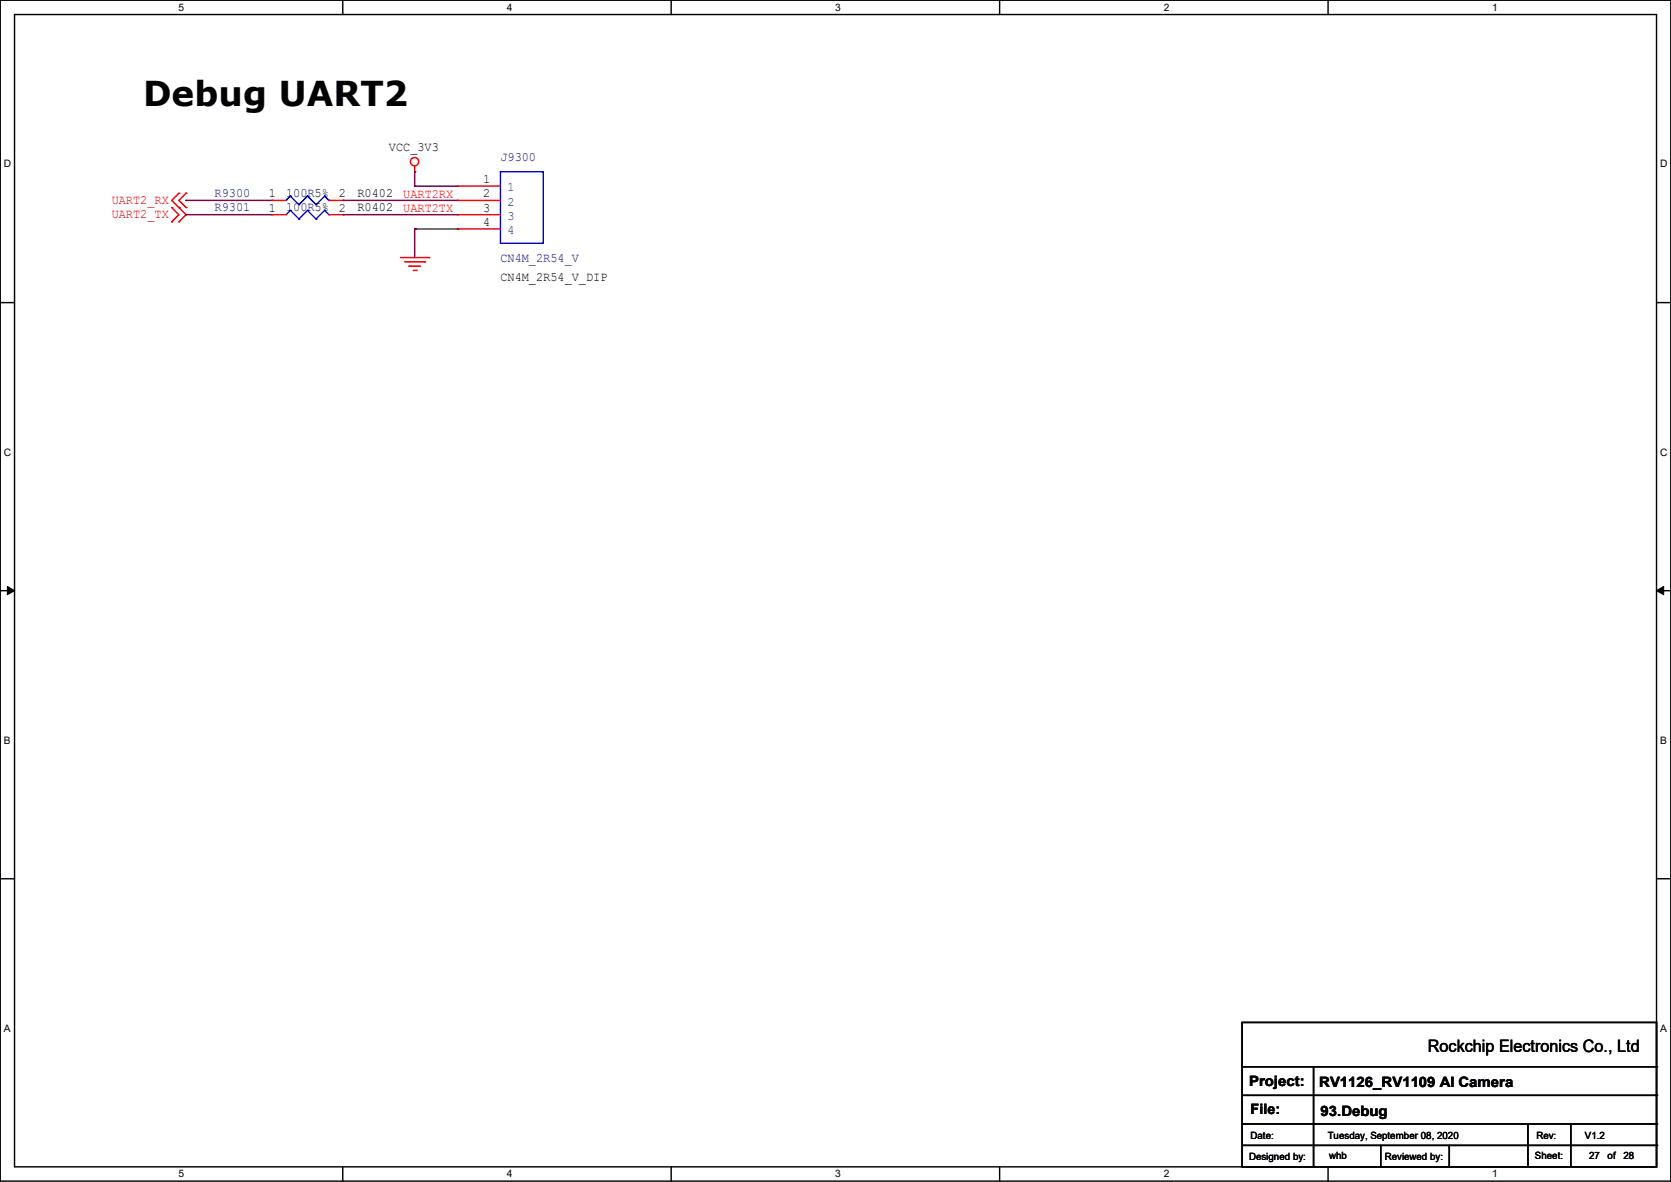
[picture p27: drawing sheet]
<svg xmlns="http://www.w3.org/2000/svg" width="297mm" height="210mm" viewBox="0 0 297 210" stroke-linecap="round" stroke-linejoin="round" font-family="sans-serif">
<defs><g id="words">
<text font-size="6.1" x="25.4" y="18.8">Debug UART2</text>
<text font-size="3" x="253.8" y="186.9">Rockchip Electronics Co., Ltd</text>
<g font-size="2.5">
<text x="222" y="192.9">Project:</text>
<text x="222.3" y="198">File:</text>
<text x="234.5" y="193.2">RV1126_RV1109 AI Camera</text>
<text x="234.7" y="198.2">93.Debug</text>
</g>
<g font-size="2.3">
<text x="69.1" y="26.8">VCC_3V3</text>
<text x="47.8" y="35.1">1</text>
<text x="60.2" y="35.1">2</text>
<text x="63.5" y="34.9">R0402</text>
<text x="85.9" y="32.5">1</text>
<text x="85.9" y="35.1">2</text>
<text x="47.8" y="37.6">1</text>
<text x="60.2" y="37.6">2</text>
<text x="63.5" y="37.5">R0402</text>
<text x="85.9" y="37.6">3</text>
<text x="85.9" y="40.1">4</text>
<text x="88.9" y="49.9">CN4M_2R54_V_DIP</text>
</g>
<g font-size="2.3" fill="#000080">
<text x="88.9" y="28.6">J9300</text>
<text x="38.1" y="34.9">R9300</text>
<text x="50.8" y="34.9">100R5%</text>
<text x="38.1" y="37.5">R9301</text>
<text x="50.8" y="37.5">100R5%</text>
<text x="88.9" y="46.6">CN4M_2R54_V</text>
</g>
<g font-size="2.3" fill="#f00">
<text x="71.7" y="35.1">UART2RX</text>
<text x="19.9" y="36.2">UART2_RX</text>
<text x="19.9" y="38.7">UART2_TX</text>
<text x="71.7" y="37.6">UART2TX</text>
</g>
<g font-size="2.3" fill="#004080">
<text x="90.2" y="34">1</text>
<text x="90.2" y="36.5">2</text>
<text x="90.2" y="39.1">3</text>
<text x="90.2" y="41.6">4</text>
</g>
<g font-size="1.8">
<text x="31.8" y="1.9">5</text>
<text x="90.1" y="1.9">4</text>
<text x="148.5" y="1.9">3</text>
<text x="206.8" y="1.9">2</text>
<text x="265.2" y="1.9">1</text>
<text x=".7" y="29.8">D</text>
<text x="295.1" y="29.8">D</text>
<text x=".7" y="80.9">C</text>
<text x="295.1" y="80.9">C</text>
<text x=".7" y="132.1">B</text>
<text x="295.1" y="132.1">B</text>
<text x=".7" y="183.3">A</text>
<text x="295.1" y="183.3">A</text>
<text x="222.3" y="202.3">Date:</text>
<text x="236" y="202.3">Tuesday, September 08, 2020</text>
<text x="273.1" y="202.3">Rev:</text>
<text x="281.7" y="202.3">V1.2</text>
<text x="31.8" y="209.2">5</text>
<text x="90.1" y="209.2">4</text>
<text x="148.5" y="209.2">3</text>
<text x="206.8" y="209.2">2</text>
<text x="222" y="206.1">Designed by:</text>
<text x="236.2" y="205.9">whb</text>
<text x="246.1" y="206.1">Reviewed by:</text>
<text x="265.2" y="209.2">1</text>
<text x="272.8" y="205.9">Sheet:</text>
<text x="282.5" y="205.9">27</text>
<text x="285.7" y="205.9">of</text>
<text x="288.6" y="205.9">28</text>
</g>
</g></defs>
<path d="M0 0h297v209.8h-297zM2.6 2.6h291.8v204.7h-291.8z" fill="none" stroke="#000" stroke-width=".25"/>
<g fill="#fff">
<path d="M31.7 .3h1v2h-1z"/>
<path d="M31.7 207.6h1v2h-1z"/>
</g>
<path d="M60.9 0v2.6M60.9 207.3v2.5" fill="none" stroke="#000" stroke-width=".25"/>
<g fill="#fff">
<path d="M90.1 .3h1v2h-1z"/>
<path d="M90.1 207.6h1v2h-1z"/>
</g>
<path d="M119.3 0v2.6M119.3 207.3v2.5" fill="none" stroke="#000" stroke-width=".25"/>
<g fill="#fff">
<path d="M148.5 .3h.9v2h-.9z"/>
<path d="M148.5 207.6h.9v2h-.9z"/>
</g>
<path d="M177.7 0v2.6M177.7 207.3v2.5" fill="none" stroke="#000" stroke-width=".25"/>
<g fill="#fff">
<path d="M206.8 .3h1v2h-1z"/>
<path d="M206.8 207.6h1v2h-1z"/>
</g>
<path d="M236.1 0v2.6M236.1 207.3v2.5" fill="none" stroke="#000" stroke-width=".25"/>
<g fill="#fff">
<path d="M265.2 .3h1v2h-1z"/>
<path d="M265.2 207.6h1v2h-1z"/>
<path d="M.7 28.2h1.2v1.9h-1.2z"/>
<path d="M295.1 28.2h1.2v1.9h-1.2z"/>
<path d="M.7 79.3h1.2v2h-1.2z"/>
<path d="M295.1 79.3h1.2v2h-1.2z"/>
</g>
<path d="M0 53.8h2.6M294.4 53.8h2.6" fill="none" stroke="#000" stroke-width=".25"/>
<g fill="#fff">
<path d="M.7 130.5h1.2v2h-1.2z"/>
<path d="M295.1 130.5h1.1v2h-1.1z"/>
</g>
<path d="M0 104.9h2.6M294.4 104.9h2.6" fill="none" stroke="#000" stroke-width=".25"/>
<path d="M1.3 104.2l1.3 .7-1.3 .8zM294.4 104.9l1.3-.7v1.5z" fill="#000" stroke="#000" stroke-width=".18"/>
<g fill="#fff">
<path d="M.7 181.7h1.2v2h-1.2z"/>
<path d="M295.1 181.7h1.1v2h-1.1z"/>
</g>
<g fill="none" stroke="#000" stroke-width=".25">
<path d="M0 156.1h2.6M294.4 156.1h2.6M220.8 181.7h73.6v25.6h-73.6zM220.8 189.5h73.6M220.8 194.6h73.6M220.8 199.7h73.6M233.5 189.5v17.8M271.6 199.7v7.6M279.2 199.7v7.6M294.4 189.5h.1M294.4 194.6h.1M294.4 199.7h.1"/>
<path d="M220.8 203.5h73.6M233.5 207.3h.1M245.4 207.3h.1M245.4 203.5v3.8M257.6 207.3h.1M257.6 203.5v3.8M271.6 207.3h.1M279.2 207.3h.1M294.4 203.5h.1"/>
</g>
<g fill="none" stroke="#f00" stroke-width=".25">
<path d="M30.5 39.4h.1M30.5 36.9h.1M30.5 36.9l1.3 1.2-1.3 1.3M31.8 36.9h.1M31.8 34.3h.1M31.8 39.4h.1M31.8 34.3l-1.3 1.3 2.6 2.5-1.3 1.3M33.1 36.9h.1M33.1 34.3h.1M33.1 34.3l-1.3 1.3 1.3 1.3M48.3 35.6h.1M48.3 38.1h.1"/>
<path d="M48.3 35.6h2.5M48.3 38.1h2.5M58.5 35.6h2.5M58.5 38.1h2.5M61 35.6h.1M61 38.1h.1M73.7 30.5h.1M73.7 29.5v1M81.3 33.1h.1M81.3 35.6h.1M81.3 38.1h.1M81.3 35.6h7.6"/>
<path d="M81.3 33.1h7.6M81.3 38.1h7.6M71.2 45.8h5M71.9 46.5h3.6M72.7 47.3h.1M72.7 47.3h2M73.4 48h.6M74 48h.1M75.5 46.5h.1M76.2 45.8h.1M81.3 40.7h.1M81.3 40.7h7.6"/>
<circle cx="73.7" cy="28.7" r=".74"/>
</g>
<g fill="none" stroke="#00f" stroke-width=".25">
<path d="M51.6 34.8h.1M51.6 37.4h.1M51.6 34.8l-.8 .8M51.6 34.8l1.5 1.6M51.6 37.4l-.8 .7M51.6 37.4l1.5 1.5M53.1 36.4h.1M53.1 38.9h.1M54.7 34.8h.1M54.7 37.4h.1M54.7 34.8l-1.6 1.6M54.7 34.8l1.5 1.6"/>
<path d="M54.7 37.4l-1.6 1.5M54.7 37.4l1.5 1.5M56.2 36.4h.1M56.2 38.9h.1M57.7 34.8h.1M57.7 37.4h.1M57.7 34.8l-1.5 1.6M57.7 34.8l.8 .8M57.7 37.4l-1.5 1.5M57.7 37.4l.8 .7M58.5 35.6h.1M58.5 38.1h.1"/>
<path d="M88.9 30.5h7.7v12.7h-7.7z"/>
</g>
<g fill="none" stroke="#800040" stroke-width=".25">
<path d="M33.1 35.6h.1M33.1 38.1h.1M33.1 35.6h15.2M33.1 38.1h15.2M61 35.6h.1M61 38.1h.1M61 35.6h20.3M61 38.1h20.3M73.7 30.5h.1M73.7 33.1h.1M73.7 30.5v2.6M73.7 33.1h7.6"/>
<path d="M73.7 40.7h.1M73.7 40.7v5.1M73.7 40.7h7.6"/>
</g>
<use href="#words"/>
</svg>
